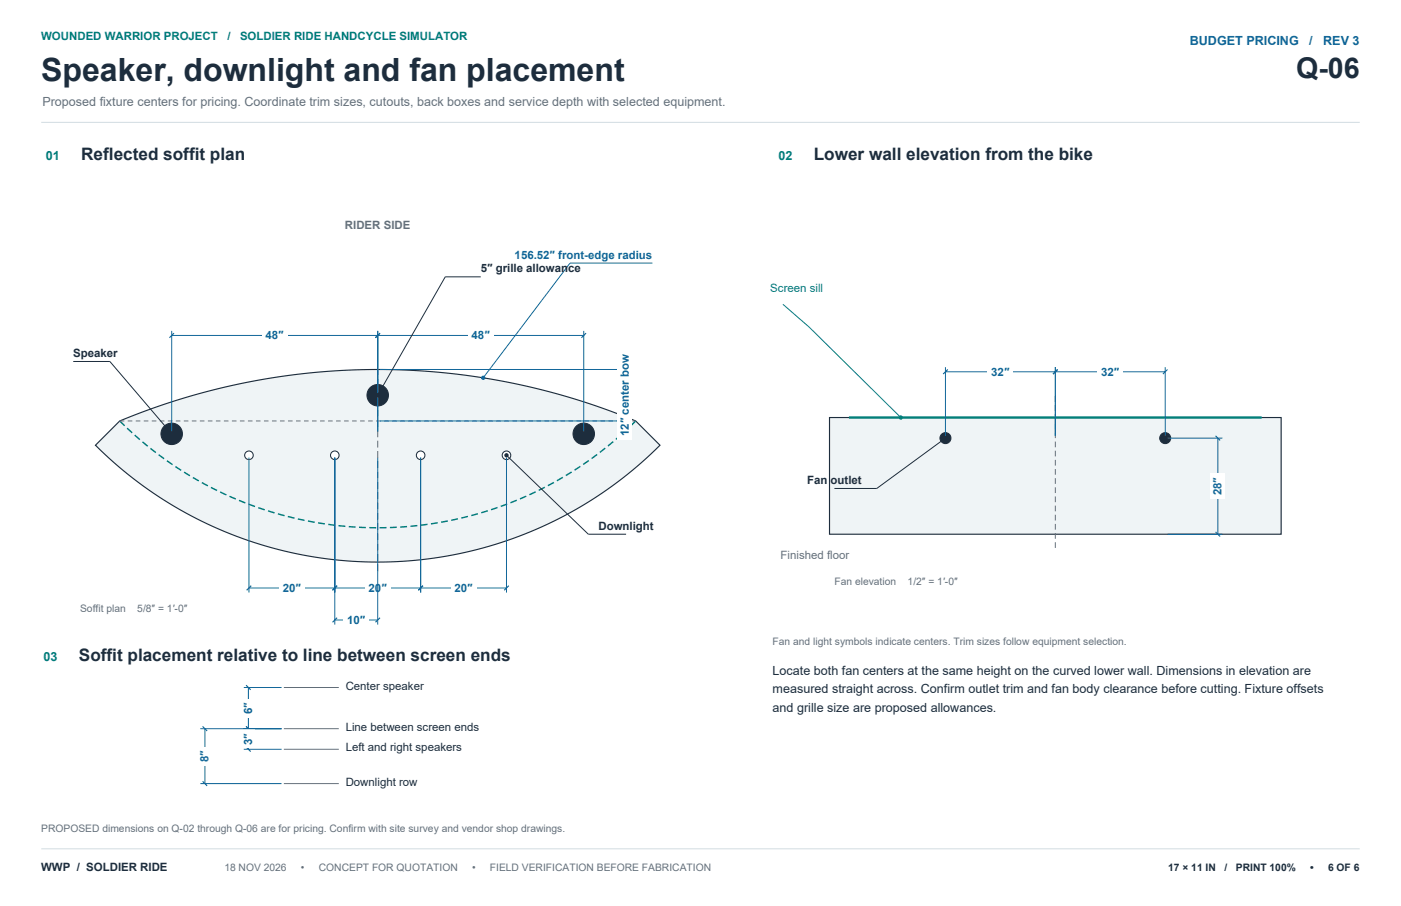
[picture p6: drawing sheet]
<svg xmlns="http://www.w3.org/2000/svg" width="432mm" height="279mm" viewBox="0 0 432 279" stroke-linecap="round" stroke-linejoin="round" font-family="sans-serif">
<defs><g id="words">
<text font-size="9.9" fill="#1d2d3d" x="12.7" y="25">Speaker, downlight and fan placement</text>
<text font-size="8.8" fill="#1d2d3d" x="399.5" y="24">Q-06</text>
<g font-size="5.3" fill="#1d2d3d">
<text x="25" y="49.4">Reflected soffit plan</text>
<text x="250.8" y="49.4">Lower wall elevation from the bike</text>
<text x="24.3" y="203.9">Soffit placement relative to line between screen ends</text>
</g>
<g font-size="3.9" fill="#12669a">
<text x="366.7" y="13.8">BUDGET PRICING</text>
<text x="403.5" y="13.8">/</text>
<text x="407.8" y="13.8">REV 3</text>
</g>
<text font-size="3.9" fill="#65717b" x="13.1" y="32.8">Proposed fixture centers for pricing. Coordinate trim sizes, cutouts, back boxes and service depth with selected equipment.</text>
<g font-size="3.9" fill="#007e78">
<text x="14.1" y="49.4">01</text>
<text x="239.9" y="49.4">02</text>
<text x="13.4" y="203.9">03</text>
</g>
<g font-size="3.9" fill="#1d2d3d">
<text x="238.1" y="208.1">Locate both fan centers at the same height on the curved lower wall. Dimensions in elevation are</text>
<text x="238.1" y="213.8">measured straight across. Confirm outlet trim and fan body clearance before cutting. Fixture offsets</text>
<text x="238.1" y="219.4">and grille size are proposed allowances.</text>
</g>
<g font-size="3.5" fill="#007e78">
<text x="12.7" y="12.3">WOUNDED WARRIOR PROJECT</text>
<text x="70.1" y="12.3">/</text>
<text x="74" y="12.3">SOLDIER RIDE HANDCYCLE SIMULATOR</text>
<text x="237.4" y="90">Screen sill</text>
</g>
<g font-size="3.5" fill="#65717b">
<text x="106.3" y="70.6">RIDER SIDE</text>
<text x="240.6" y="172.5">Finished floor</text>
</g>
<g font-size="3.5" fill="#1d2d3d">
<text x="148.2" y="84">5″ grille allowance</text>
<text x="22.6" y="110.1">Speaker</text>
<text x="248.7" y="149.2">Fan outlet</text>
<text x="184.4" y="163.3">Downlight</text>
<text x="106.5" y="212.7">Center speaker</text>
<text x="106.5" y="225.4">Line between screen ends</text>
<text x="106.5" y="231.7">Left and right speakers</text>
<text x="106.5" y="242.3">Downlight row</text>
<text x="12.7" y="268.5">WWP / SOLDIER RIDE</text>
</g>
<g font-size="3.5" fill="#12669a">
<text x="158.6" y="79.7">156.52″ front-edge radius</text>
<text x="81.9" y="104.6">48″</text>
<text x="145.4" y="104.6">48″</text>
<text x="305.5" y="115.8">32″</text>
<text x="339.4" y="115.8">32″</text>
<text x="193.8" y="134.5" transform="rotate(-90 193.8 134.5)">12″ center bow</text>
<text x="376.5" y="152.7" transform="rotate(-90 376.5 152.7)">28″</text>
<text x="87.2" y="182.5">20″</text>
<text x="113.6" y="182.5">20″</text>
<text x="140.1" y="182.5">20″</text>
<text x="107" y="192.4">10″</text>
<text x="77.7" y="220.2" transform="rotate(-90 77.7 220.2)">6″</text>
<text x="77.7" y="229.7" transform="rotate(-90 77.7 229.7)">3″</text>
<text x="64.3" y="235" transform="rotate(-90 64.3 235)">8″</text>
</g>
<g font-size="3.2" fill="#65717b">
<text x="257.2" y="180.3">Fan elevation</text>
<text x="279.7" y="180.3">1/2″ = 1′-0″</text>
<text x="24.7" y="188.7">Soffit plan</text>
<text x="42.3" y="188.7">5/8″ = 1′-0″</text>
<text x="238.1" y="199">Fan and light symbols indicate centers. Trim sizes follow equipment selection.</text>
<text x="12.7" y="256.5">PROPOSED dimensions on Q-02 through Q-06 are for pricing. Confirm with site survey and vendor shop drawings.</text>
<text x="69.1" y="268.5">18 NOV 2026</text>
<text x="92.8" y="268.5">•</text>
<text x="98.3" y="268.5">CONCEPT FOR QUOTATION</text>
<text x="145.5" y="268.5">•</text>
<text x="151" y="268.5">FIELD VERIFICATION BEFORE FABRICATION</text>
</g>
<g font-size="3.2" fill="#1d2d3d">
<text x="360" y="268.5">17 × 11 IN</text>
<text x="377.4" y="268.5">/</text>
<text x="380.9" y="268.5">PRINT 100%</text>
<text x="403.8" y="268.5">•</text>
<text x="409.3" y="268.5">6 OF 6</text>
</g>
</g></defs>
<path d="M12.7 37.7h406.4" fill="none" stroke="#d7e0e5" stroke-width=".35"/>
<path d="M36.9 129.8a207.1 207.1 0 0 1 159 0l7.5 7.5a123 123 0 0 1-174 0z" fill-rule="evenodd" fill="#eff4f6" stroke="#1d2d3d" stroke-width=".35"/>
<path d="M36.9 129.8a112.4 112.4 0 0 0 159 0" fill="none" stroke="#007e78" stroke-width=".44" stroke-dasharray="2.1 1.1" stroke-linecap="butt"/>
<path d="M36.9 129.8h159" fill="none" stroke="#65717b" stroke-width=".31" stroke-dasharray="1.4 1.1" stroke-linecap="butt"/>
<path d="M116.4 176.1v-70.1" fill="none" stroke="#65717b" stroke-width=".31" stroke-dasharray="2.1 1.1" stroke-linecap="butt"/>
<g fill="#1d2d3d" stroke="#1d2d3d" stroke-width=".32">
<circle cx="52.9" cy="133.8" r="3.3"/>
<circle cx="116.4" cy="121.9" r="3.3"/>
<circle cx="179.9" cy="133.8" r="3.3"/>
</g>
<g fill="#fff" stroke="#1d2d3d" stroke-width=".32">
<circle cx="76.7" cy="140.4" r="1.32"/>
<circle cx="103.2" cy="140.4" r="1.32"/>
<circle cx="129.6" cy="140.4" r="1.32"/>
<circle cx="156.1" cy="140.4" r="1.32"/>
</g>
<path d="M52.9 102v31.1M52.9 103.5h63.5M116.4 102v31.1" fill="none" stroke="#12669a" stroke-width=".31"/>
<path d="M53.6 102.7l-1.4 1.5M117.1 102.7l-1.4 1.5" fill="none" stroke="#12669a" stroke-width=".35"/>
<path d="M80.8 101.1h7.7v4.3h-7.7z" fill-rule="evenodd" fill="#fff"/>
<path d="M116.4 102v31.1M116.4 103.5h63.5M179.9 102v31.1" fill="none" stroke="#12669a" stroke-width=".31"/>
<path d="M117.1 102.7l-1.4 1.5M180.6 102.7l-1.4 1.5" fill="none" stroke="#12669a" stroke-width=".35"/>
<path d="M144.3 101.1h7.7v4.3h-7.7z" fill-rule="evenodd" fill="#fff"/>
<path d="M116.4 103.4v18.5M76.7 141.1v41.6M103.2 141.1v41.6M76.7 181.3h26.5" fill="none" stroke="#12669a" stroke-width=".31"/>
<path d="M77.4 180.6l-1.4 1.4M103.9 180.6l-1.4 1.4" fill="none" stroke="#12669a" stroke-width=".35"/>
<path d="M86.1 178.9h7.7v4.4h-7.7z" fill-rule="evenodd" fill="#fff"/>
<path d="M103.2 141.1v41.6M129.6 141.1v41.6M103.2 181.3h26.4" fill="none" stroke="#12669a" stroke-width=".31"/>
<path d="M103.9 180.6l-1.4 1.4M130.4 180.6l-1.5 1.4" fill="none" stroke="#12669a" stroke-width=".35"/>
<path d="M112.6 178.9h7.7v4.4h-7.7z" fill-rule="evenodd" fill="#fff"/>
<path d="M129.6 141.1v41.6M156.1 141.1v41.6M129.6 181.3h26.5" fill="none" stroke="#12669a" stroke-width=".31"/>
<path d="M130.4 180.6l-1.5 1.4M156.8 180.6l-1.4 1.4" fill="none" stroke="#12669a" stroke-width=".35"/>
<path d="M139 178.9h7.7v4.4h-7.7z" fill-rule="evenodd" fill="#fff"/>
<path d="M103.2 141.1v51.5M116.4 141.1v51.5M103.2 191.2h13.2" fill="none" stroke="#12669a" stroke-width=".31"/>
<path d="M103.9 190.5l-1.4 1.4M117.1 190.5l-1.4 1.4" fill="none" stroke="#12669a" stroke-width=".35"/>
<path d="M105.9 188.8h7.8v4.3h-7.8z" fill-rule="evenodd" fill="#fff"/>
<path d="M22.6 111.5h11.3l19 22.3" fill="none" stroke="#1d2d3d" stroke-width=".31"/>
<circle cx="52.9" cy="133.8" r=".67" fill="#1d2d3d"/>
<path d="M156.1 140.4l25.2 24.3h11.7" fill="none" stroke="#1d2d3d" stroke-width=".31"/>
<circle cx="156.1" cy="140.4" r=".67" fill="#1d2d3d"/>
<path d="M201.1 81.1h-25.4l-26.8 35.4" fill="none" stroke="#12669a" stroke-width=".31"/>
<circle cx="148.9" cy="116.5" r=".67" fill="#12669a"/>
<path d="M117.1 113.9h76.9M192.6 113.9v15.9M117.1 129.8h76.9" fill="none" stroke="#12669a" stroke-width=".31"/>
<path d="M191.9 113.2l1.4 1.5M191.9 129.1l1.4 1.4" fill="none" stroke="#12669a" stroke-width=".35"/>
<path d="M190.2 108.2h4.4v27.4h-4.4z" fill-rule="evenodd" fill="#fff"/>
<path d="M255.7 128.8h139.2v35.9h-139.2z" fill-rule="evenodd" fill="#eff4f6" stroke="#1d2d3d" stroke-width=".35"/>
<path d="M261.7 128.8h127.2" fill="none" stroke="#007e78" stroke-width=".71" stroke-linecap="butt"/>
<path d="M325.3 169v-47.6" fill="none" stroke="#65717b" stroke-width=".31" stroke-dasharray="1.8 1.1" stroke-linecap="butt"/>
<g fill="#1d2d3d" stroke="#1d2d3d" stroke-width=".32">
<circle cx="291.4" cy="135.1" r="1.69"/>
<circle cx="359.1" cy="135.1" r="1.69"/>
</g>
<path d="M291.4 113.2v21.2M291.4 114.7h33.9M325.3 113.2v21.2" fill="none" stroke="#12669a" stroke-width=".31"/>
<path d="M292.1 113.9l-1.4 1.5M326 113.9l-1.4 1.5" fill="none" stroke="#12669a" stroke-width=".35"/>
<path d="M304.5 112.3h7.7v4.3h-7.7z" fill-rule="evenodd" fill="#fff"/>
<path d="M325.3 113.2v21.2M325.3 114.7h33.8M359.1 113.2v21.2" fill="none" stroke="#12669a" stroke-width=".31"/>
<path d="M326 113.9l-1.4 1.5M359.8 113.9l-1.4 1.5" fill="none" stroke="#12669a" stroke-width=".35"/>
<path d="M338.3 112.3h7.8v4.3h-7.8z" fill-rule="evenodd" fill="#fff"/>
<path d="M359.8 135.1h17M375.4 135.1v29.6M359.8 164.7h17" fill="none" stroke="#12669a" stroke-width=".31"/>
<path d="M374.6 134.4l1.5 1.4M374.6 164l1.5 1.5" fill="none" stroke="#12669a" stroke-width=".35"/>
<path d="M373 146.1h4.3v7.7h-4.3z" fill-rule="evenodd" fill="#fff"/>
<path d="M291.4 135.1l-21.2 15.5h-13" fill="none" stroke="#1d2d3d" stroke-width=".31"/>
<circle cx="291.4" cy="135.1" r=".67" fill="#1d2d3d"/>
<path d="M241.3 93.8l8.1 7.1 28.2 27.9" fill="none" stroke="#007e78" stroke-width=".31"/>
<circle cx="277.6" cy="128.8" r=".67" fill="#007e78"/>
<path d="M87.5 212h16.9M87.5 224.7h16.9M87.5 231.1h16.9M87.5 241.7h16.9" fill="none" stroke="#65717b" stroke-width=".31"/>
<path d="M75.1 212h11.7M76.6 212v12.7M75.1 224.7h11.7" fill="none" stroke="#12669a" stroke-width=".31"/>
<path d="M75.8 211.3l1.5 1.4M75.8 224l1.5 1.4" fill="none" stroke="#12669a" stroke-width=".35"/>
<path d="M74.2 215.5h4.3v5.8h-4.3z" fill-rule="evenodd" fill="#fff"/>
<path d="M75.1 231.1h11.7M75.1 224.7h11.7M76.6 224.7v6.4" fill="none" stroke="#12669a" stroke-width=".31"/>
<path d="M75.8 230.4l1.5 1.4M75.8 224l1.5 1.4" fill="none" stroke="#12669a" stroke-width=".35"/>
<path d="M74.2 225h4.3v5.8h-4.3z" fill-rule="evenodd" fill="#fff"/>
<path d="M61.7 224.7h25.1M63.1 224.7v17M61.7 241.7h25.1" fill="none" stroke="#12669a" stroke-width=".31"/>
<path d="M62.4 224l1.5 1.4M62.4 240.9l1.5 1.5" fill="none" stroke="#12669a" stroke-width=".35"/>
<path d="M60.7 230.3h4.4v5.8h-4.4z" fill-rule="evenodd" fill="#fff"/>
<path d="M148.2 85.4h-11l-20.8 36.5" fill="none" stroke="#1d2d3d" stroke-width=".31"/>
<circle cx="116.4" cy="121.9" r=".67" fill="#1d2d3d"/>
<path d="M12.7 261.8h406.4" fill="none" stroke="#d7e0e5" stroke-width=".35"/>
<use href="#words"/>
</svg>
